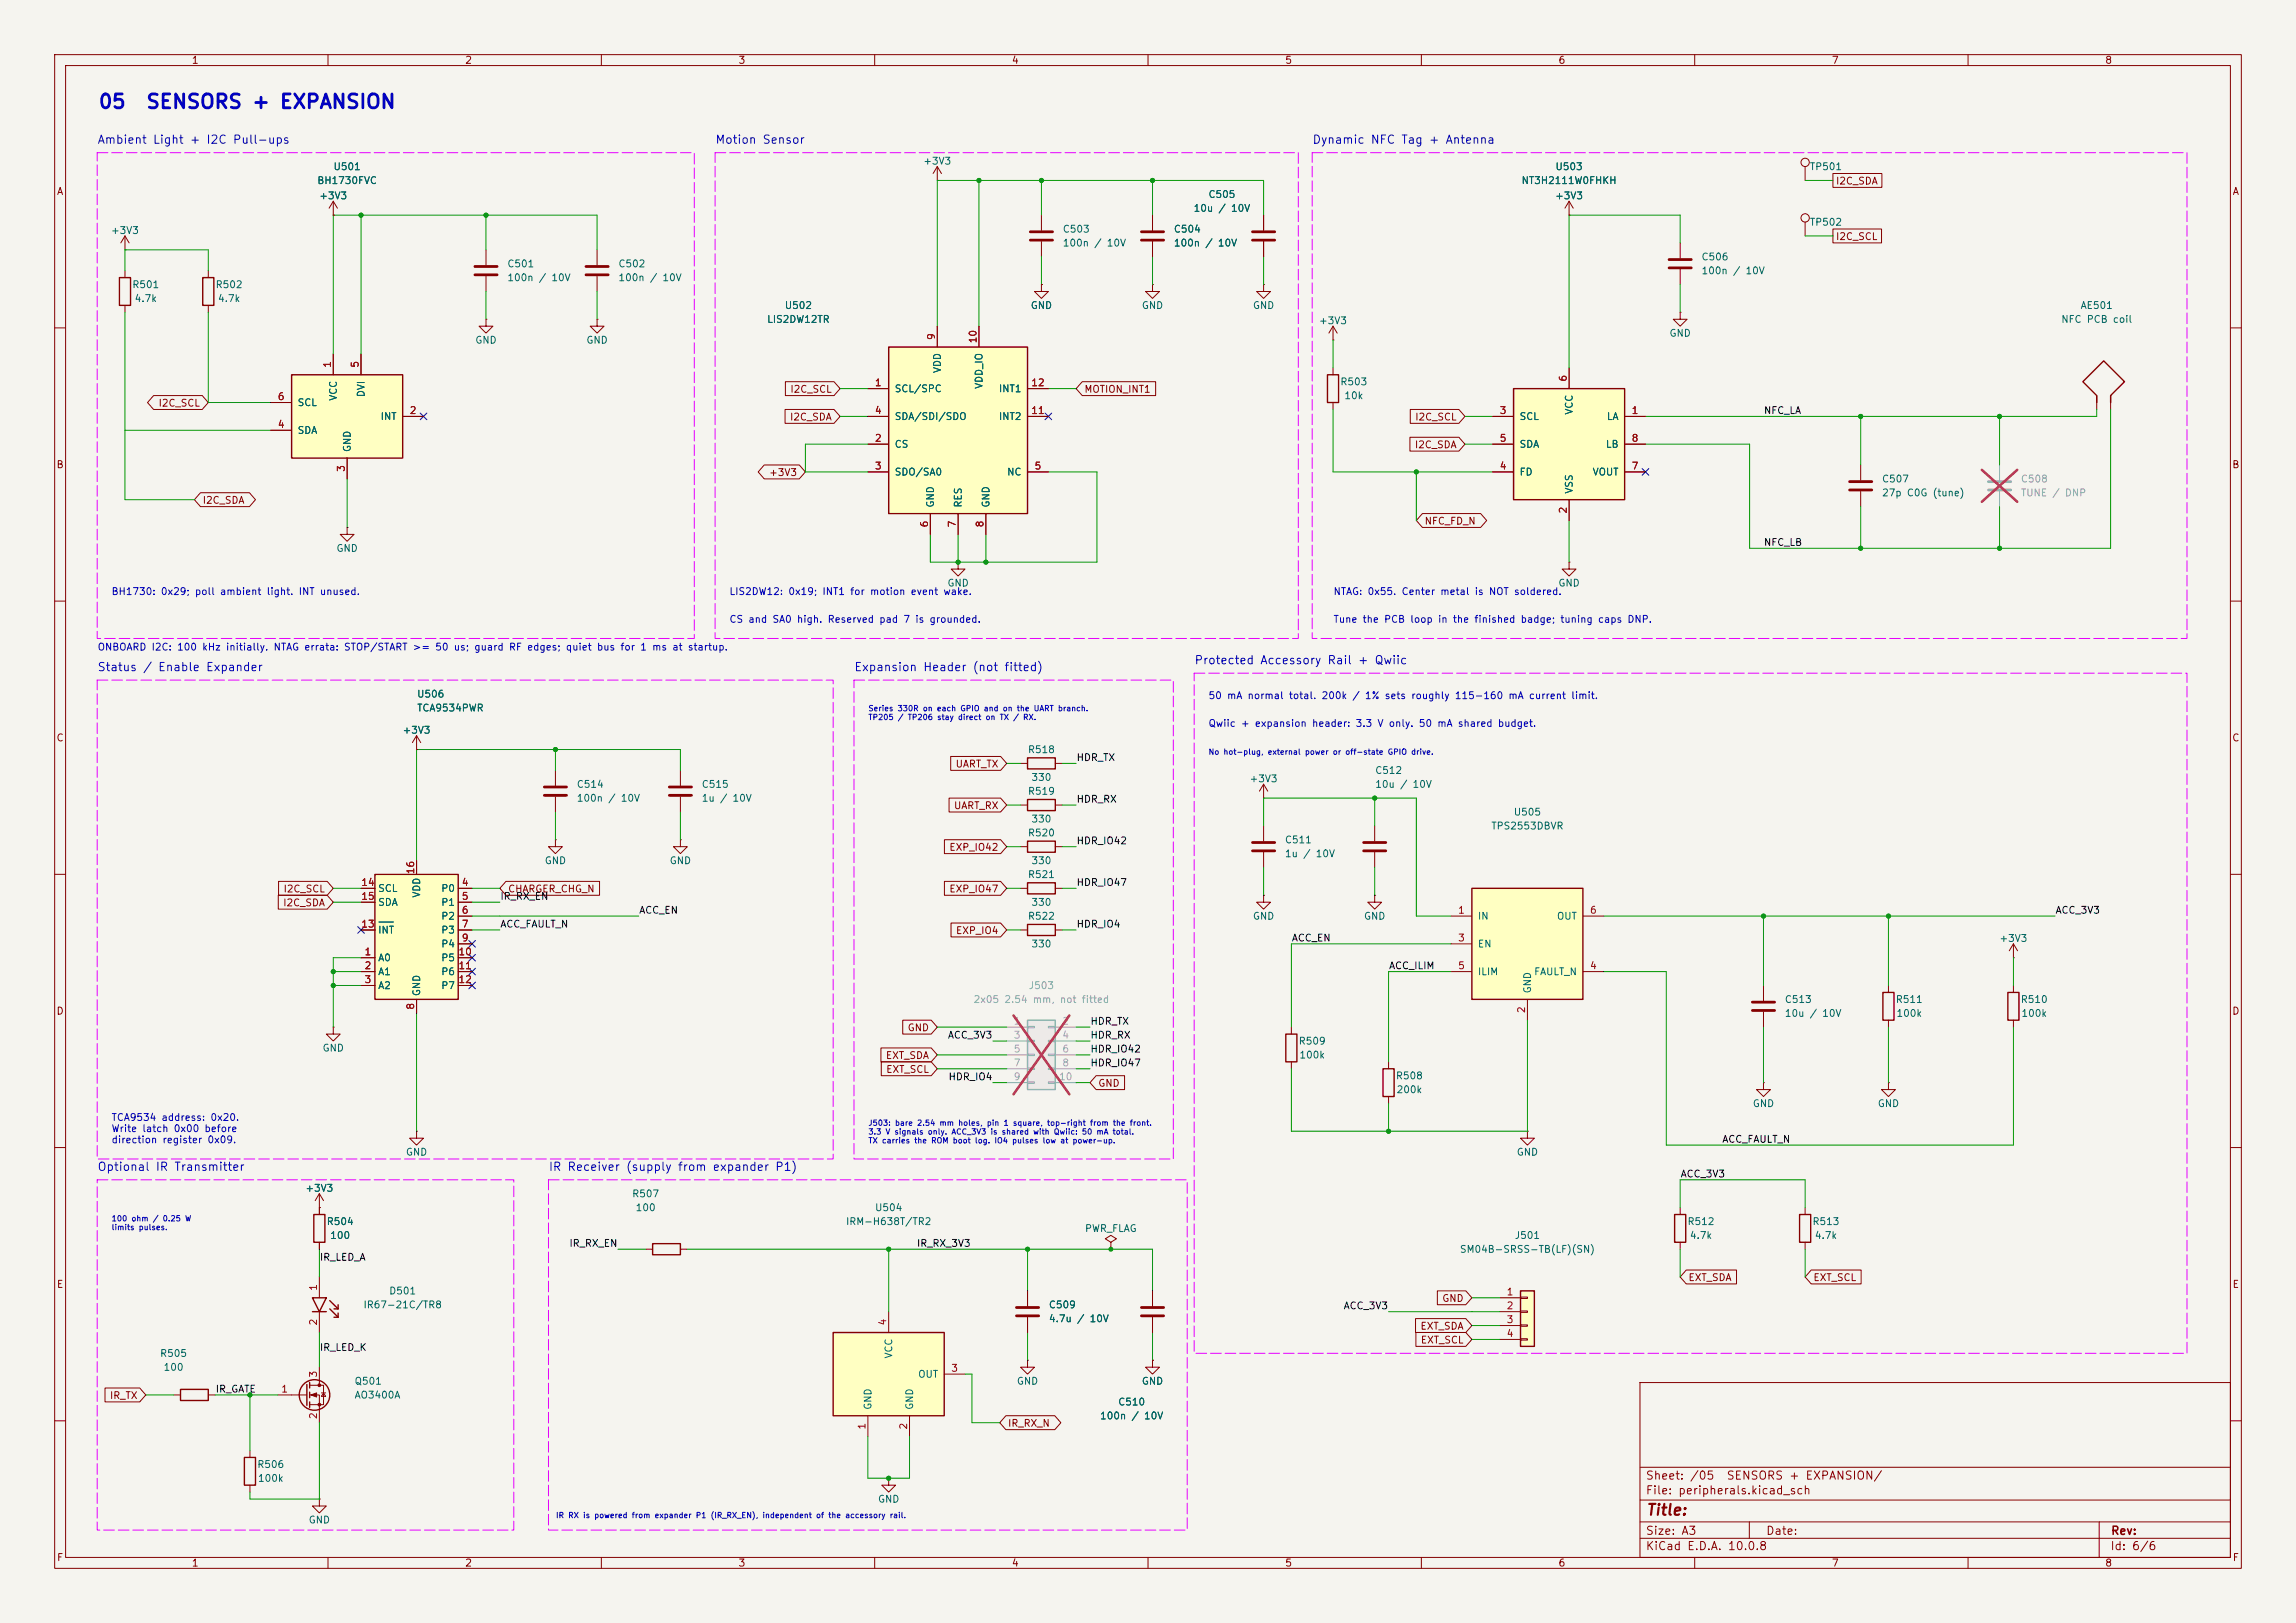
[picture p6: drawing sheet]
<svg xmlns="http://www.w3.org/2000/svg" width="420mm" height="297mm" viewBox="0 0 420 297" stroke-linecap="round" stroke-linejoin="round" font-family="sans-serif">
<defs><g id="words">
<g font-size="2.5" fill="#0000c2">
<text x="17.9" y="20.5">05</text>
<text x="26.6" y="20.5">SENSORS + EXPANSION</text>
</g>
<text font-size="2" fill="#840000" x="301" y="277.8">Title:</text>
<g font-size="1.5" fill="#0000c2">
<text x="17.7" y="26.7">Ambient Light + I2C Pull-ups</text>
<text x="130.8" y="26.7">Motion Sensor</text>
<text x="240" y="26.7">Dynamic NFC Tag + Antenna</text>
<text x="17.7" y="123.2">Status / Enable Expander</text>
<text x="156.2" y="123.2">Expansion Header (not fitted)</text>
<text x="218.4" y="121.9">Protected Accessory Rail + Qwiic</text>
<text x="17.7" y="214.6">Optional IR Transmitter</text>
<text x="100.3" y="214.6">IR Receiver (supply from expander P1)</text>
</g>
<g font-size="1.5" fill="#840000">
<text x="300.9" y="273.8">File: peripherals.kicad_sch</text>
<text x="300.9" y="271.1">Sheet: /05</text>
<text x="315.7" y="271.1">SENSORS + EXPANSION/</text>
<text x="300.9" y="281.2">Size: A3</text>
<text x="322.9" y="281.2">Date:</text>
<text x="386" y="281.2">Rev:</text>
<text x="300.9" y="284">KiCad E.D.A. 10.0.8</text>
<text x="385.9" y="284">Id: 6/6</text>
</g>
<g font-size="1.3" fill="#840000">
<text x="35" y="12">1</text>
<text x="85" y="12">2</text>
<text x="135" y="12">3</text>
<text x="185" y="12">4</text>
<text x="235" y="12">5</text>
<text x="285" y="12">6</text>
<text x="335" y="12">7</text>
<text x="385" y="12">8</text>
<text x="10.3" y="36">A</text>
<text x="335.7" y="34.1">I2C_SDA</text>
<text x="408.3" y="36">A</text>
<text x="335.7" y="44.2">I2C_SCL</text>
<text x="28.9" y="74.7">I2C_SCL</text>
<text x="144.4" y="77.3">I2C_SDA</text>
<text x="144.5" y="72.2">I2C_SCL</text>
<text x="198.3" y="72.2">MOTION_INT1</text>
<text x="258.8" y="77.3">I2C_SCL</text>
<text x="258.7" y="82.3">I2C_SDA</text>
<text x="10.2" y="86">B</text>
<text x="140.6" y="87.4">+3V3</text>
<text x="408.2" y="86">B</text>
<text x="37" y="92.5">I2C_SDA</text>
<text x="260.5" y="96.3">NFC_FD_N</text>
<text x="10.2" y="136">C</text>
<text x="408.2" y="136">C</text>
<text x="174.7" y="140.8">UART_TX</text>
<text x="174.4" y="148.4">UART_RX</text>
<text x="173.5" y="156">EXP_IO42</text>
<text x="51.7" y="166.2">I2C_SDA</text>
<text x="51.7" y="163.6">I2C_SCL</text>
<text x="92.8" y="163.6">CHARGER_CHG_N</text>
<text x="173.5" y="163.6">EXP_IO47</text>
<text x="174.8" y="171.2">EXP_IO4</text>
<text x="10.2" y="186">D</text>
<text x="408.2" y="186">D</text>
<text x="165.9" y="189">GND</text>
<text x="161.9" y="194.1">EXT_SDA</text>
<text x="162" y="196.6">EXT_SCL</text>
<text x="200.8" y="199.2">GND</text>
<text x="10.3" y="236">E</text>
<text x="263.7" y="238.5">GND</text>
<text x="308.7" y="234.7">EXT_SDA</text>
<text x="331.6" y="234.7">EXT_SCL</text>
<text x="408.3" y="236">E</text>
<text x="259.7" y="243.6">EXT_SDA</text>
<text x="259.8" y="246.2">EXT_SCL</text>
<text x="20" y="256.3">IR_TX</text>
<text x="184.3" y="261.4">IR_RX_N</text>
<text x="10.3" y="286">F</text>
<text x="35" y="287">1</text>
<text x="85" y="287">2</text>
<text x="135" y="287">3</text>
<text x="185" y="287">4</text>
<text x="235" y="287">5</text>
<text x="285" y="287">6</text>
<text x="335" y="287">7</text>
<text x="385" y="287">8</text>
<text x="408.3" y="286">F</text>
</g>
<g font-size="1.3" fill="#006464">
<text x="57.9" y="34">BH1730FVC</text>
<text x="60.9" y="31.4">U501</text>
<text x="168.8" y="30.4">+3V3</text>
<text x="278.2" y="34">NT3H2111W0FHKH</text>
<text x="284.4" y="31.4">U503</text>
<text x="330.9" y="31.4">TP501</text>
<text x="58.3" y="36.8">+3V3</text>
<text x="218.2" y="39.1">10u / 10V</text>
<text x="220.9" y="36.5">C505</text>
<text x="284.4" y="36.8">+3V3</text>
<text x="330.9" y="41.6">TP502</text>
<text x="20.2" y="43.1">+3V3</text>
<text x="194.3" y="42.9">C503</text>
<text x="194.3" y="45.4">100n / 10V</text>
<text x="214.6" y="42.9">C504</text>
<text x="214.6" y="45.4">100n / 10V</text>
<text x="311.1" y="48">C506</text>
<text x="24.1" y="53">R501</text>
<text x="39.3" y="53">R502</text>
<text x="92.7" y="49.2">C501</text>
<text x="92.7" y="51.8">100n / 10V</text>
<text x="113" y="49.2">C502</text>
<text x="113" y="51.8">100n / 10V</text>
<text x="311.1" y="50.5">100n / 10V</text>
<text x="24.5" y="55.6">4.7k</text>
<text x="39.8" y="55.6">4.7k</text>
<text x="140.2" y="59.4">LIS2DW12TR</text>
<text x="143.4" y="56.8">U502</text>
<text x="188.4" y="56.8">GND</text>
<text x="208.8" y="56.8">GND</text>
<text x="229.1" y="56.8">GND</text>
<text x="241.2" y="59.6">+3V3</text>
<text x="376.9" y="59.4">NFC PCB coil</text>
<text x="380.5" y="56.8">AE501</text>
<text x="86.8" y="63.2">GND</text>
<text x="107.2" y="63.2">GND</text>
<text x="305.3" y="61.9">GND</text>
<text x="172.4" y="68.4" transform="rotate(-90 172.4 68.4)">VDD</text>
<text x="180" y="71.3" transform="rotate(-90 180 71.3)">VDD_IO</text>
<text x="245.1" y="70.8">R503</text>
<text x="54.3" y="74.6">SCL</text>
<text x="61.9" y="73.5" transform="rotate(-90 61.9 73.5)">VCC</text>
<text x="67" y="72.8" transform="rotate(-90 67 72.8)">DVI</text>
<text x="69.5" y="77.2">INT</text>
<text x="163.5" y="72.1">SCL/SPC</text>
<text x="163.5" y="77.2">SDA/SDI/SDO</text>
<text x="182.6" y="77.2">INT2</text>
<text x="182.6" y="72.1">INT1</text>
<text x="245.8" y="73.4">10k</text>
<text x="277.8" y="77.2">SCL</text>
<text x="288" y="76" transform="rotate(-90 288 76)">VCC</text>
<text x="293.8" y="77.2">LA</text>
<text x="54.3" y="79.7">SDA</text>
<text x="64.5" y="82.8" transform="rotate(-90 64.5 82.8)">GND</text>
<text x="163.5" y="82.2">CS</text>
<text x="277.8" y="82.2">SDA</text>
<text x="293.6" y="82.2">LB</text>
<text x="163.5" y="87.3">SDO/SA0</text>
<text x="184.1" y="87.3">NC</text>
<text x="277.8" y="87.3">FD</text>
<text x="291.2" y="87.3">VOUT</text>
<text x="344.2" y="88.6">C507</text>
<text x="171.1" y="93" transform="rotate(-90 171.1 93)">GND</text>
<text x="176.2" y="93" transform="rotate(-90 176.2 93)">RES</text>
<text x="181.3" y="93" transform="rotate(-90 181.3 93)">GND</text>
<text x="288" y="90.5" transform="rotate(-90 288 90.5)">VSS</text>
<text x="344.2" y="91.1">27p C0G (tune)</text>
<text x="61.4" y="101.3">GND</text>
<text x="173.2" y="107.6">GND</text>
<text x="285" y="107.6">GND</text>
<text x="76.2" y="128">U506</text>
<text x="76.2" y="130.5">TCA9534PWR</text>
<text x="73.5" y="134.6">+3V3</text>
<text x="187.9" y="138.1">R518</text>
<text x="188.6" y="143.2">330</text>
<text x="228.5" y="143.5">+3V3</text>
<text x="251.4" y="141.9">C512</text>
<text x="105.4" y="144.5">C514</text>
<text x="105.4" y="147">100n / 10V</text>
<text x="128.3" y="144.5">C515</text>
<text x="128.3" y="147">1u / 10V</text>
<text x="187.9" y="145.7">R519</text>
<text x="251.4" y="144.5">10u / 10V</text>
<text x="276.8" y="149.6">U505</text>
<text x="187.9" y="153.4">R520</text>
<text x="188.6" y="150.8">330</text>
<text x="234.9" y="154.6">C511</text>
<text x="272.7" y="152.1">TPS2553DBVR</text>
<text x="99.5" y="158.4">GND</text>
<text x="122.4" y="158.4">GND</text>
<text x="187.9" y="161">R521</text>
<text x="188.6" y="158.4">330</text>
<text x="234.9" y="157.2">1u / 10V</text>
<text x="69.1" y="163.5">SCL</text>
<text x="69.1" y="166.1">SDA</text>
<text x="77.2" y="164.4" transform="rotate(-90 77.2 164.4)">VDD</text>
<text x="80.6" y="163.5">P0</text>
<text x="80.6" y="166.1">P1</text>
<text x="188.6" y="166.1">330</text>
<text x="69.1" y="171.1">INT</text>
<text x="80.6" y="168.6">P2</text>
<text x="80.6" y="171.1">P3</text>
<text x="80.6" y="173.7">P4</text>
<text x="187.9" y="168.6">R522</text>
<text x="188.6" y="173.7">330</text>
<text x="229.1" y="168.6">GND</text>
<text x="249.4" y="168.6">GND</text>
<text x="270.2" y="168.6">IN</text>
<text x="270.2" y="173.7">EN</text>
<text x="284.7" y="168.6">OUT</text>
<text x="365.6" y="172.7">+3V3</text>
<text x="69.1" y="176.2">A0</text>
<text x="69.1" y="178.8">A1</text>
<text x="80.6" y="176.2">P5</text>
<text x="80.6" y="178.8">P6</text>
<text x="270.2" y="178.8">ILIM</text>
<text x="280.5" y="178.8">FAULT_N</text>
<text x="69.1" y="181.3">A2</text>
<text x="77.2" y="182.4" transform="rotate(-90 77.2 182.4)">GND</text>
<text x="80.6" y="181.3">P7</text>
<text x="280.4" y="181.9" transform="rotate(-90 280.4 181.9)">GND</text>
<text x="326.4" y="183.8">C513</text>
<text x="346.7" y="183.8">R511</text>
<text x="369.5" y="183.8">R510</text>
<text x="237.5" y="191.5">R509</text>
<text x="326.4" y="186.4">10u / 10V</text>
<text x="346.8" y="186.4">100k</text>
<text x="369.7" y="186.4">100k</text>
<text x="58.9" y="192.7">GND</text>
<text x="237.6" y="194">100k</text>
<text x="255.2" y="197.8">R508</text>
<text x="255.4" y="200.4">200k</text>
<text x="320.5" y="202.9">GND</text>
<text x="343.4" y="202.9">GND</text>
<text x="74.1" y="211.8">GND</text>
<text x="277.3" y="211.8">GND</text>
<text x="55.8" y="218.4">+3V3</text>
<text x="115.5" y="219.4">R507</text>
<text x="116.2" y="221.9">100</text>
<text x="160" y="221.9">U504</text>
<text x="59.7" y="224.5">R504</text>
<text x="60.3" y="227">100</text>
<text x="154.6" y="224.5">IRM-H638T/TR2</text>
<text x="198.4" y="225.8">PWR_FLAG</text>
<text x="277" y="227">J501</text>
<text x="308.6" y="224.5">R512</text>
<text x="309" y="227">4.7k</text>
<text x="331.4" y="224.5">R513</text>
<text x="331.9" y="227">4.7k</text>
<text x="266.9" y="229.6">SM04B-SRSS-TB(LF)(SN)</text>
<text x="66.4" y="239.7">IR67-21C/TR8</text>
<text x="71.1" y="237.2">D501</text>
<text x="191.8" y="239.7">C509</text>
<text x="191.8" y="242.3">4.7u / 10V</text>
<text x="29.2" y="248.6">R505</text>
<text x="29.8" y="251.2">100</text>
<text x="163.5" y="248.7" transform="rotate(-90 163.5 248.7)">VCC</text>
<text x="64.8" y="253.7">Q501</text>
<text x="64.8" y="256.2">AO3400A</text>
<text x="167.8" y="252.4">OUT</text>
<text x="185.9" y="253.7">GND</text>
<text x="204.4" y="257.5">C510</text>
<text x="208.8" y="253.7">GND</text>
<text x="159.7" y="258.1" transform="rotate(-90 159.7 258.1)">GND</text>
<text x="167.3" y="258.1" transform="rotate(-90 167.3 258.1)">GND</text>
<text x="201.1" y="260">100n / 10V</text>
<text x="47" y="268.9">R506</text>
<text x="47.1" y="271.5">100k</text>
<text x="160.5" y="275.3">GND</text>
<text x="56.4" y="279.1">GND</text>
</g>
<g font-size="1.3" fill="#a90000">
<text x="171.3" y="62.3" transform="rotate(-90 171.3 62.3)">9</text>
<text x="178.9" y="62.9" transform="rotate(-90 178.9 62.9)">10</text>
<text x="60.8" y="67.4" transform="rotate(-90 60.8 67.4)">1</text>
<text x="65.9" y="67.4" transform="rotate(-90 65.9 67.4)">5</text>
<text x="159.9" y="71">1</text>
<text x="188.5" y="71">12</text>
<text x="286.9" y="69.9" transform="rotate(-90 286.9 69.9)">6</text>
<text x="50.7" y="73.5">6</text>
<text x="74.8" y="76.1">2</text>
<text x="159.9" y="76.1">4</text>
<text x="188.5" y="76.1">11</text>
<text x="274.2" y="76.1">3</text>
<text x="298.4" y="76.1">1</text>
<text x="50.7" y="78.6">4</text>
<text x="159.9" y="81.1">2</text>
<text x="274.2" y="81.1">5</text>
<text x="298.4" y="81.1">8</text>
<text x="63.4" y="86.5" transform="rotate(-90 63.4 86.5)">3</text>
<text x="159.9" y="86.2">3</text>
<text x="189.1" y="86.2">5</text>
<text x="274.2" y="86.2">4</text>
<text x="298.4" y="86.2">7</text>
<text x="286.9" y="94.1" transform="rotate(-90 286.9 94.1)">2</text>
<text x="170" y="96.6" transform="rotate(-90 170 96.6)">6</text>
<text x="175.1" y="96.6" transform="rotate(-90 175.1 96.6)">7</text>
<text x="180.2" y="96.6" transform="rotate(-90 180.2 96.6)">8</text>
<text x="76.1" y="160.1" transform="rotate(-90 76.1 160.1)">16</text>
<text x="66" y="162.4">14</text>
<text x="66" y="165">15</text>
<text x="84.4" y="162.4">4</text>
<text x="84.4" y="165">5</text>
<text x="84.4" y="167.5">6</text>
<text x="266.6" y="167.5">1</text>
<text x="290.7" y="167.5">6</text>
<text x="66" y="170">13</text>
<text x="84.4" y="170">7</text>
<text x="84.4" y="172.6">9</text>
<text x="266.6" y="172.6">3</text>
<text x="66.6" y="175.1">1</text>
<text x="66.6" y="177.7">2</text>
<text x="83.8" y="175.1">10</text>
<text x="83.8" y="177.7">11</text>
<text x="266.6" y="177.7">5</text>
<text x="290.7" y="177.7">4</text>
<text x="66.6" y="180.2">3</text>
<text x="76.1" y="184.9" transform="rotate(-90 76.1 184.9)">8</text>
<text x="83.8" y="180.2">12</text>
<text x="279.3" y="185.5" transform="rotate(-90 279.3 185.5)">2</text>
<text x="58.3" y="236.3" transform="rotate(-90 58.3 236.3)">1</text>
<text x="275.5" y="237.4">1</text>
<text x="275.5" y="239.9">2</text>
<text x="58.3" y="242.7" transform="rotate(-90 58.3 242.7)">2</text>
<text x="162.4" y="242.7" transform="rotate(-90 162.4 242.7)">4</text>
<text x="275.5" y="242.4">3</text>
<text x="275.5" y="245">4</text>
<text x="173.9" y="251.3">3</text>
<text x="51.3" y="255.1">1</text>
<text x="58.3" y="252.2" transform="rotate(-90 58.3 252.2)">3</text>
<text x="58.3" y="259.8" transform="rotate(-90 58.3 259.8)">2</text>
<text x="158.6" y="261.7" transform="rotate(-90 158.6 261.7)">1</text>
<text x="166.2" y="261.7" transform="rotate(-90 166.2 261.7)">2</text>
</g>
<g font-size="1.3" fill="#0f0f0f">
<text x="322.6" y="76.1">NFC_LA</text>
<text x="322.6" y="100.2">NFC_LB</text>
<text x="196.8" y="139.6">HDR_TX</text>
<text x="196.8" y="147.2">HDR_RX</text>
<text x="196.8" y="154.8">HDR_IO42</text>
<text x="91.4" y="165">IR_RX_EN</text>
<text x="116.8" y="167.5">ACC_EN</text>
<text x="196.8" y="162.4">HDR_IO47</text>
<text x="375.9" y="167.5">ACC_3V3</text>
<text x="91.4" y="170.1">ACC_FAULT_N</text>
<text x="196.8" y="170.1">HDR_IO4</text>
<text x="236.2" y="172.6">ACC_EN</text>
<text x="254" y="177.7">ACC_ILIM</text>
<text x="173.3" y="190.4">ACC_3V3</text>
<text x="199.4" y="190.4">HDR_RX</text>
<text x="199.4" y="187.8">HDR_TX</text>
<text x="173.4" y="198">HDR_IO4</text>
<text x="199.4" y="195.5">HDR_IO47</text>
<text x="199.4" y="192.9">HDR_IO42</text>
<text x="314.9" y="209.4">ACC_FAULT_N</text>
<text x="307.3" y="215.8">ACC_3V3</text>
<text x="58.4" y="231">IR_LED_A</text>
<text x="104" y="228.5">IR_RX_EN</text>
<text x="167.6" y="228.5">IR_RX_3V3</text>
<text x="245.7" y="239.9">ACC_3V3</text>
<text x="58.4" y="247.5">IR_LED_K</text>
<text x="39.3" y="255.1">IR_GATE</text>
</g>
<g font-size="1.3" fill="#939391">
<text x="369.6" y="88.6">C508</text>
<text x="369.6" y="91.1">TUNE / DNP</text>
<text x="178" y="183.8">2x05 2.54 mm, not fitted</text>
<text x="188.1" y="181.3">J503</text>
</g>
<g font-size="1.3" fill="#0000c2">
<text x="20.3" y="109.2">BH1730: 0x29; poll ambient light. INT unused.</text>
<text x="133.3" y="109.2">LIS2DW12: 0x19; INT1 for motion event wake.</text>
<text x="243.8" y="109.2">NTAG: 0x55. Center metal is NOT soldered.</text>
<text x="17.8" y="119.4">ONBOARD I2C: 100 kHz initially. NTAG errata: STOP/START &gt;= 50 us; guard RF edges; quiet bus for 1 ms at startup.</text>
<text x="133.3" y="114.3">CS and SA0 high. Reserved pad 7 is grounded.</text>
<text x="243.8" y="114.3">Tune the PCB loop in the finished badge; tuning caps DNP.</text>
<text x="221" y="128.2">50 mA normal total. 200k / 1% sets roughly 115-160 mA current limit.</text>
<text x="221" y="133.3">Qwiic + expansion header: 3.3 V only. 50 mA shared budget.</text>
<text x="20.3" y="205.4">TCA9534 address: 0x20.</text>
<text x="20.3" y="207.5">Write latch 0x00 before</text>
<text x="20.3" y="209.5">direction register 0x09.</text>
</g>
<g font-size="1.3" fill="#a5a4a2">
<text x="185.3" y="187.8">1</text>
<text x="185.3" y="190.4">3</text>
<text x="194.2" y="187.8">2</text>
<text x="194.2" y="190.4">4</text>
<text x="185.3" y="192.9">5</text>
<text x="185.3" y="195.4">7</text>
<text x="185.3" y="198">9</text>
<text x="193.6" y="198">10</text>
<text x="194.2" y="192.9">6</text>
<text x="194.2" y="195.4">8</text>
</g>
<g font-size="1" fill="#0000c2">
<text x="158.8" y="130.4">Series 330R on each GPIO and on the UART branch.</text>
<text x="158.8" y="132">TP205 / TP206 stay direct on TX / RX.</text>
<text x="221" y="138.4">No hot-plug, external power or off-state GPIO drive.</text>
<text x="158.8" y="206.3">J503: bare 2.54 mm holes, pin 1 square, top-right from the front.</text>
<text x="158.8" y="207.9">3.3 V signals only. ACC_3V3 is shared with Qwiic: 50 mA total.</text>
<text x="158.8" y="209.5">TX carries the ROM boot log. IO4 pulses low at power-up.</text>
<text x="20.3" y="223.7">100 ohm / 0.25 W</text>
<text x="20.3" y="225.4">limits pulses.</text>
<text x="101.6" y="278.1">IR RX is powered from expander P1 (IR_RX_EN), independent of the accessory rail.</text>
</g>
</g></defs>
<path d="M0 0h420v297h-420z" fill="#f5f4ef" stroke="#f5f4ef" stroke-width=".18"/>
<g fill="none" stroke="#840000" stroke-width=".18">
<path d="M10 10h400v277h-400zM12 12h396v273h-396zM60 10v2M110 10v2M160 10v2M210 10v2M260 10v2M310 10v2M360 10v2M10 60h2M408 60h2M340.4 85.1v2.8"/>
<path d="M340.4 89.9v2.8M10 110h2M408 110h2M10 160h2M186.7 147.3h1.3M193 147.3h1.3M408 160h2M61 188v1.2h1.2l-1.2 1.3-1.3-1.3h1.3M61 188h.1M10 210h2M408 210h2M300 253h108v32h-108z"/>
<path d="M10 260h2M300 278.5h108M300 274.5h108M300 268.5h108M320 278.5v3M384 278.5v6.5M408 260h2M60 285v2M110 285v2M160 285v2M210 285v2M260 285v2"/>
<path d="M300 281.5h108M310 285v2M360 285v2"/>
</g>
<path d="M188 146.3h5v2h-5z" fill="none" stroke="#840000" stroke-width=".25"/>
<path d="M338.3 88.1h4.1M338.3 89.7h4.1" fill="none" stroke="#840000" stroke-width=".51"/>
<path d="M188 186.7h5v12.7h-5z" fill="#ebeae8"/>
<path d="M188 186.7h5v12.7h-5z" fill="none" stroke="#9c9b98" stroke-width=".25"/>
<g fill="none" stroke="#9c9b98" stroke-width=".18">
<path d="M184.1 188h3.9M184.1 190.5h3.9M184.1 193h3.9M184.1 195.6h3.9M184.1 198.1h3.9M188 187.8h1.2v.3h-1.2zM188 190.4h1.2v.2h-1.2zM188 192.9h1.2v.3h-1.2zM188 195.5h1.2v.2h-1.2zM188 198h1.2v.2h-1.2zM191.8 187.8h1.2v.3h-1.2zM191.8 190.4h1.2v.2h-1.2z"/>
<path d="M191.8 192.9h1.2v.3h-1.2zM191.8 195.5h1.2v.2h-1.2zM191.8 198h1.2v.2h-1.2zM193 188h3.8M193 190.5h3.8M193 193h3.8M193 195.6h3.8M193 198.1h3.8"/>
</g>
<path d="M185.4 185.8l10.2 14.4M195.6 185.8l-10.2 14.4" fill="none" stroke="#e12e31" stroke-width=".46"/>
<path d="M305.3 47.5h4.1M305.3 49h4.1" fill="none" stroke="#840000" stroke-width=".51"/>
<path d="M307.3 44.5v2.7M307.3 49.3v2.8M186.7 170.2h1.3M186.7 162.6h1.3M193 170.2h1.3M193 162.6h1.3" fill="none" stroke="#840000" stroke-width=".18"/>
<path d="M188 169.2h5v2h-5zM188 161.5h5v2.1h-5z" fill="none" stroke="#840000" stroke-width=".25"/>
<path d="M278.1 236.2h2.6v10.2h-2.6z" fill="#ffffc2"/>
<path d="M188 153.9h5v2.1h-5zM344.4 181.6h2.1v5.1h-2.1zM367.3 181.6h2v5.1h-2zM278.1 236.2h2.6v10.2h-2.6z" fill="none" stroke="#840000" stroke-width=".25"/>
<g fill="none" stroke="#840000" stroke-width=".18">
<path d="M186.7 154.9h1.3M193 154.9h1.3M322.6 180.3v2.8M322.6 185.2v2.8M345.4 180.3v1.3M345.4 186.7v1.3M368.3 180.3v1.3M368.3 186.7v1.3M279.4 207v1.3h1.3l-1.3 1.3-1.3-1.3h1.3M279.4 207h.1M274.3 237.5h3.8M278.1 237.4h1.3v.2h-1.3z"/>
<path d="M278.1 239.9h1.3v.3h-1.3zM274.3 240h3.8M274.3 242.6h3.8M274.3 245.1h3.8M278.1 242.4h1.3v.3h-1.3zM278.1 245h1.3v.2h-1.3z"/>
</g>
<path d="M320.5 183.4h4.1M320.5 184.9h4.1" fill="none" stroke="#840000" stroke-width=".51"/>
<path d="M276.9 71.1h20.3v20.3h-20.3z" fill="#ffffc2"/>
<path d="M242.8 68.6h2.1v5.1h-2.1zM276.9 71.1h20.3v20.3h-20.3zM188 138.7h5v2h-5zM306.3 222.2h2.1v5.1h-2.1zM329.2 222.2h2v5.1h-2z" fill="none" stroke="#840000" stroke-width=".25"/>
<g fill="none" stroke="#840000" stroke-width=".18">
<path d="M231.1 39.4v2.8M287 39.4h.1M287 36.8v2.6M287 36.8l-.7 1.3M287 36.8l.8 1.3M231.1 52.1v1.2h1.3l-1.3 1.3-1.2-1.3h1.2M231.1 52.1h.1M231.1 44.2v2.8M243.8 59.7v2.5M243.8 59.7l-.7 1.3M243.8 59.7l.8 1.3M307.3 57.2v1.2h1.3l-1.3 1.3-1.2-1.3h1.2"/>
<path d="M307.3 57.2h.1M243.8 62.2h.1M243.8 67.3v1.3M243.8 73.7v1.2M273 76.2h3.9M287 67.3v3.8M297.2 76.2h3.8M273 86.4h3.9M273 81.3h3.9M287 91.4v3.9M297.2 86.4h3.8M297.2 81.3h3.8"/>
<path d="M175.3 102.9v1.2h1.2l-1.2 1.3-1.3-1.3h1.3M175.3 102.9h.1M186.7 139.7h1.3M193 139.7h1.3M368.3 175.3h.1M368.3 172.7l-.8 1.3M368.3 172.7l.8 1.3M368.3 172.7v2.6M203.2 227.3l1-.6-1-.6-1 .6 1 .6v1.3M203.2 228.6h.1M307.3 221v1.2M307.3 227.3v1.3"/>
<path d="M330.2 221v1.2M330.2 227.3v1.3M162.6 270.5v1.3h1.2l-1.2 1.2-1.3-1.2h1.3M162.6 270.5h.1"/>
</g>
<path d="M229.1 42.4h4.1M229.1 43.9h4.1" fill="none" stroke="#840000" stroke-width=".51"/>
<path d="M152.4 243.8h20.3v15.3h-20.3z" fill="#ffffc2"/>
<path d="M57.1 237.5h2.6l-1.3 2.5zM60.3 238l1.6 1.5M60.3 239.5l1.6 1.5M61.1 239.5h.8M61.9 238.8v.7M119.4 227.6h5.1v2h-5.1zM57.1 240h2.6M61.1 241h.8M61.9 240.3v.7M152.4 243.8h20.3v15.3h-20.3z" fill="none" stroke="#840000" stroke-width=".25"/>
<g fill="none" stroke="#840000" stroke-width=".18">
<path d="M231.1 146.1h.1M231.1 143.5v2.6M231.1 151.1v2.8M231.1 156v2.8M231.1 143.5l-.7 1.3M231.1 143.5l.8 1.3M251.5 151.1v2.8M251.5 156v2.8M322.6 198.1v1.3h1.2l-1.2 1.3-1.3-1.3h1.3M322.6 198.1h.1M58.4 233.7v3.8M118.1 228.6h1.3"/>
<path d="M124.5 228.6h1.2M188 236.2v2.8M210.8 236.2v2.8M58.4 240v3.8M158.7 259.1v3.8M162.6 240v3.8M166.4 259.1v3.8M172.7 251.5h3.8M188 248.9v1.3h1.2l-1.2 1.3-1.3-1.3h1.3M188 248.9h.1M188 241v2.8M210.8 248.9v1.3h1.3l-1.3 1.3-1.3-1.3h1.3"/>
<path d="M210.8 248.9h.1M210.8 241v2.8"/>
</g>
<path d="M229.1 154.2h4.1M229.1 155.7h4.1M249.4 154.2h4.1M249.4 155.7h4.1M185.9 239.3h4.1M208.8 239.3h4.1M185.9 240.8h4.1M208.8 240.8h4.1" fill="none" stroke="#840000" stroke-width=".51"/>
<path d="M269.2 162.6h20.4v20.3h-20.4z" fill="#ffffc2"/>
<g fill="none" stroke="#840000" stroke-width=".25">
<path d="M269.2 162.6h20.4v20.3h-20.4zM57.4 222.2h2v5.1h-2zM56.1 253.4v3.8M56.6 253v1M56.6 254.8v1M56.6 256.5v1.1"/>
<circle cx="57.5" cy="255.3" r="2.79"/>
</g>
<g fill="none" stroke="#840000" stroke-width=".18">
<path d="M265.4 167.6h3.8M265.4 172.7h3.8M265.4 177.8h3.8M289.6 167.6h3.8M289.6 177.8h3.8M279.4 182.9v3.8M345.4 198.1v1.3h1.3l-1.3 1.3-1.2-1.3h1.2M345.4 198.1h.1M58.4 218.4v3.8M58.4 218.4l-.7 1.3M58.4 218.4l.8 1.3M58.4 221h.1"/>
<path d="M58.4 227.3v1.3M50.8 255.3h5.3M56.6 253.5h2.6v3.5h-2.6M56.6 255.3h1.8v5M58.4 250.2v3.3M58.8 254.9h.8M59.2 254.9l.4 .6h-.8z"/>
</g>
<g fill="#840000" stroke="#840000" stroke-width=".18">
<path d="M56.9 255.3l1-.4v.8z"/>
<circle cx="58.4" cy="253.5" r=".25"/>
<circle cx="58.4" cy="257" r=".25"/>
</g>
<path d="M162.6 63.5h25.4v30.5h-25.4z" fill="#ffffc2"/>
<path d="M162.6 63.5h25.4v30.5h-25.4zM235.2 189.2h2v5.1h-2zM253 195.6h2v5.1h-2zM33 254.3h5.1v2h-5.1zM44.7 266.7h2v5.1h-2z" fill="none" stroke="#840000" stroke-width=".25"/>
<g fill="none" stroke="#840000" stroke-width=".18">
<path d="M61 39.4h.1M61 36.8l-.8 1.3M61 36.8l.7 1.3M61 36.8v2.6M171.4 33h.1M171.4 30.5v2.5M171.4 30.5l-.7 1.3M171.4 30.5l.8 1.3M210.8 39.4v2.8M171.4 59.7v3.8M179.1 59.7v3.8M210.8 44.2v2.8"/>
<path d="M158.7 71.1h3.9M158.7 76.2h3.9M188 71.1h3.8M188 76.2h3.8M158.7 81.3h3.9M158.7 86.4h3.9M170.2 94v3.8M175.3 94v3.8M180.3 94v3.8M188 86.4h3.8M236.2 188v1.2M236.2 194.3v1.3"/>
<path d="M254 194.3v1.3M76.2 207v1.3h1.3l-1.3 1.3-1.3-1.3h1.3M76.2 207h.1M254 200.7v1.2M31.7 255.3h1.3M38.1 255.3h1.3M45.7 265.4v1.3M45.7 271.8v1.2M58.4 274.3v1.3h1.3l-1.3 1.3-1.3-1.3h1.3M58.4 274.3h.1"/>
</g>
<path d="M208.8 42.4h4.1M208.8 43.9h4.1" fill="none" stroke="#840000" stroke-width=".51"/>
<path d="M53.3 68.6h20.4v15.2h-20.4z" fill="#ffffc2"/>
<path d="M21.8 50.8h2.1v5.1h-2.1zM37.1 50.8h2v5.1h-2zM53.3 68.6h20.4v15.2h-20.4z" fill="none" stroke="#840000" stroke-width=".25"/>
<g fill="none" stroke="#840000" stroke-width=".18">
<path d="M190.5 39.4v2.8M22.9 45.7h.1M22.9 43.2v2.5M22.9 49.5v1.3M22.9 55.9v1.3M22.9 43.2l-.8 1.3M22.9 43.2l.7 1.3M38.1 49.5v1.3M38.1 55.9v1.3M88.9 58.4v1.3h1.3l-1.3 1.3-1.3-1.3h1.3M88.9 58.4h.1M88.9 45.7v2.8"/>
<path d="M88.9 50.5v2.8M109.2 58.4v1.3h1.3l-1.3 1.3-1.3-1.3h1.3M109.2 58.4h.1M109.2 45.7v2.8M109.2 50.5v2.8M190.5 52.1v1.2h1.3l-1.3 1.3-1.3-1.3h1.3M190.5 52.1h.1M190.5 44.2v2.8M210.8 52.1v1.2h1.3l-1.3 1.3-1.3-1.3h1.3M210.8 52.1h.1M49.5 78.7h3.8M49.5 73.7h3.8"/>
<path d="M61 64.8v3.8M66 64.8v3.8M73.7 76.2h3.8M63.5 96.5v1.3h1.3l-1.3 1.3-1.3-1.3h1.3M63.5 96.5h.1M63.5 83.8v3.8M287 102.9v1.2h1.3l-1.3 1.3-1.3-1.3h1.3M287 102.9h.1M76.2 137.2h.1M76.2 134.6l-.8 1.3M76.2 134.6l.8 1.3M76.2 134.6v2.6"/>
<path d="M124.5 141v2.8M124.5 145.8v2.8M231.1 163.8v1.3h1.3l-1.3 1.3-1.2-1.3h1.2M231.1 163.8h.1M251.5 163.8v1.3h1.2l-1.2 1.3-1.3-1.3h1.3M251.5 163.8h.1"/>
</g>
<path d="M86.9 48.8h4M86.9 50.3h4M107.2 48.8h4.1M107.2 50.3h4.1M188.5 42.4h4M188.5 43.9h4M122.4 144h4.1M122.4 145.5h4.1" fill="none" stroke="#840000" stroke-width=".51"/>
<path d="M363.7 88.1h4.1M363.7 89.7h4.1" fill="none" stroke="#9c9b98" stroke-width=".51"/>
<path d="M365.8 85.1v2.8M365.8 89.9v2.8" fill="none" stroke="#9c9b98" stroke-width=".18"/>
<path d="M362.5 86l6.5 5.8M369 86l-6.5 5.8" fill="none" stroke="#e12e31" stroke-width=".46"/>
<path d="M68.6 160h15.2v22.9h-15.2z" fill="#ffffc2"/>
<path d="M383.5 73.7v-1.3l-2.5-2.5 3.8-3.9 3.8 3.9-2.5 2.5v1.3M68.6 160h15.2v22.9h-15.2z" fill="none" stroke="#840000" stroke-width=".25"/>
<g fill="none" stroke="#840000" stroke-width=".18">
<path d="M61 39.4h.1M210.8 39.4v2.8M231.1 39.4v2.8M287 39.4h.1M330.2 30.5v2.5M335.3 31.7h8.9v2.6h-8.9zM171.4 59.7v3.8M179.1 59.7v3.8M190.5 52.1h.1M210.8 44.2v2.8M231.1 44.2v2.8M330.2 40.6v2.6"/>
<path d="M335.3 41.9h8.9v2.6h-8.9zM28.1 72.4h8.9l1.1 1.3-1.1 1.2h-8.9l-1.1-1.2zM49.5 78.7h3.8M49.5 73.7h3.8M61 64.8v3.8M66 64.8v3.8M73.7 76.2h3.8M143.6 74.9h9l1.1 1.3-1.1 1.3h-9zM143.7 69.8h8.9l1.1 1.3-1.1 1.3h-8.9zM158.7 76.2h3.9M158.7 71.1h3.9M188 76.2h3.8"/>
<path d="M188 71.1h3.8M198 69.8h13.4v2.6h-13.4l-1.2-1.3zM258 74.9h8.9l1.1 1.3-1.1 1.3h-8.9zM273 76.2h3.9M287 67.3v3.8M297.2 76.2h3.8M383.5 72.4v2.5M386.1 72.4v2.5M36.7 90.2h8.9l1.1 1.2-1.1 1.3h-8.9l-1.1-1.3zM63.5 83.8v3.8M139.8 85.1h6.4l1.1 1.3-1.1 1.2h-6.4l-1.1-1.2zM158.7 86.4h3.9"/>
<path d="M158.7 81.3h3.9M170.2 94v3.8M175.3 94v3.8M180.3 94v3.8M188 86.4h3.8M257.9 80h9l1.1 1.3-1.1 1.3h-9zM260.2 94h10.6l1.2 1.3-1.2 1.2h-10.6l-1.1-1.2zM273 86.4h3.9M273 81.3h3.9M287 91.4v3.9M297.2 86.4h3.8M297.2 81.3h3.8"/>
<path d="M76.2 137.2h.1M173.9 138.4h9.1l1.1 1.3-1.1 1.3h-9.1zM76.2 157.5v2.5M101.6 153.7v1.2h1.3l-1.3 1.3-1.3-1.3h1.3M101.6 153.7h.1M101.6 141v2.8M101.6 145.8v2.8M124.5 153.7v1.2h1.2l-1.2 1.3-1.3-1.3h1.3M124.5 153.7h.1M172.8 153.7h10.2l1.1 1.2-1.1 1.3h-10.2zM173.6 146h9.4l1.1 1.3-1.1 1.3h-9.4zM50.9 163.8h8.9l1.2 1.3-1.2 1.3h-8.9z"/>
<path d="M51 161.3h8.8l1.2 1.3-1.2 1.2h-8.8zM66 175.3h2.6M66 177.8h2.6M66 162.6h2.6M66 165.1h2.6M66 170.2h2.6M83.8 175.3h2.6M83.8 177.8h2.6M83.8 162.6h2.6M83.8 165.1h2.6M83.8 167.6h2.6M83.8 170.2h2.6"/>
<path d="M83.8 172.7h2.6M92.6 161.3h17.1v2.5h-17.1l-1.2-1.2zM172.8 161.3h10.2l1.1 1.3-1.1 1.2h-10.2zM174 168.9h9l1.1 1.3-1.1 1.3h-9zM66 180.3h2.6M76.2 182.9v2.5M83.8 180.3h2.6M161.1 191.8h9.2l1.1 1.2-1.1 1.3h-9.2zM161.2 194.3h9.1l1.1 1.3-1.1 1.3h-9.1zM165.1 186.7h5.2l1.1 1.3-1.1 1.2h-5.2zM200.5 196.8h5.2v2.6h-5.2l-1.1-1.3zM58.4 221h.1"/>
<path d="M58.4 221v1.2M58.4 227.3v1.3M188 236.2v2.8M210.8 236.2v2.8M262.9 236.2h5.2l1.1 1.3-1.1 1.3h-5.2zM308.5 232.4h9.1v2.6h-9.1l-1.2-1.3zM331.3 232.4h9.1v2.6h-9.1l-1.1-1.3zM19.2 254h6.4l1.1 1.3-1.1 1.2h-6.4zM184 259.1h8.9l1.2 1.2-1.2 1.3h-8.9l-1.1-1.3zM188 241v2.8M210.8 248.9h.1M210.8 241v2.8"/>
<path d="M258.9 241.3h9.2l1.1 1.3-1.1 1.2h-9.2zM259 243.8h9.1l1.1 1.3-1.1 1.3h-9.1z"/>
<circle cx="330.2" cy="29.7" r=".76"/>
<circle cx="330.2" cy="39.9" r=".76"/>
</g>
<path d="M69.3 168.7h2.7" fill="none" stroke="#006464" stroke-width=".18"/>
<path d="M99.6 144h4M99.6 145.5h4" fill="none" stroke="#840000" stroke-width=".51"/>
<g fill="none" stroke="#009600" stroke-width=".18">
<path d="M66 39.4v25.4M88.9 39.4v6.3M179.1 33v26.7M190.5 33v6.4M210.8 33v6.4M231.1 39.4v-6.4h-59.7v26.7M330.2 33h5.1M22.9 49.5v-3.8h15.2v3.8M22.9 57.2v34.2h12.7M38.1 57.2v16.5h11.4M88.9 53.3v5.1M109.2 45.7v-6.3h-48.2v25.4"/>
<path d="M109.2 53.3v5.1M190.5 47v5.1M210.8 47v5.1M231.1 47v5.1M307.3 44.5v-5.1h-20.3v27.9M307.3 52.1v5.1M330.2 43.2h5.1M22.9 78.7h26.6M153.7 71.1h5M153.7 76.2h5M191.8 71.1h5M243.8 62.2v5.1"/>
<path d="M243.8 74.9v11.5h29.2M268 76.2h5M340.4 76.2v8.9M365.8 76.2v8.9M383.5 74.9v1.3h-82.5M386.1 74.9v25.4h-66.1v-19h-19M63.5 87.6v8.9M158.7 81.3h-11.4v5.1h11.4M175.3 97.8v5.1M180.3 97.8v5.1M191.8 86.4h8.9v16.5h-30.5v-5.1M259.1 86.4v8.9"/>
<path d="M268 81.3h5M287 95.3v7.6M340.4 92.7v7.6M365.8 92.7v7.6M101.6 137.2v3.8M184.1 139.7h2.6M194.3 139.7h2.5M101.6 148.6v5.1M124.5 141v-3.8h-48.3v20.3M124.5 148.6v5.1M184.1 154.9h2.6M184.1 147.3h2.6"/>
<path d="M194.3 154.9h2.5M194.3 147.3h2.5M231.1 151.1v-5h28v21.5h6.3M231.1 158.8v5M251.5 146.1v5M251.5 158.8v5M61 162.6h5M61 177.8h5M61 165.1h5M66 175.3h-5v12.7M86.4 170.2h5M86.4 162.6h5"/>
<path d="M86.4 167.6h30.4M86.4 165.1h5M184.1 170.2h2.6M184.1 162.6h2.6M194.3 170.2h2.5M194.3 162.6h2.5M265.4 177.8h-11.4v16.5M265.4 172.7h-29.2v15.3M293.4 167.6h82.5M293.4 177.8h11.4v31.8h63.5v-21.6M322.6 167.6v12.7M345.4 167.6v12.7"/>
<path d="M368.3 175.3v5M61 180.3h5M76.2 185.4v21.6M171.4 193h12.7M171.4 195.6h12.7M171.4 188h12.7M181.6 198.1h2.5M181.6 190.5h2.5M196.8 198.1h2.6M196.8 190.5h2.6M196.8 193h2.6M196.8 195.6h2.6"/>
<path d="M196.8 188h2.6M279.4 186.7v20.3h-43.2v-11.4M322.6 188v10.1M345.4 188v10.1M254 201.9v5.1M58.4 228.6v5.1M113 228.6h5.1M125.7 228.6h85.1v7.6M162.6 228.6v11.4M188 228.6v7.6M269.2 237.5h5.1M307.3 221v-5.1h22.9v5.1"/>
<path d="M307.3 228.6v5.1M330.2 228.6v5.1M26.7 255.3h5M39.4 255.3h11.4M45.7 255.3v10.1M58.4 243.8v6.4M176.5 251.5h1.3v8.8h5.1M188 243.8v5.1M210.8 243.8v5.1M254 240h20.3M269.2 242.6h5.1M269.2 245.1h5.1"/>
<path d="M58.4 260.3v14h-12.7v-1.3M158.7 262.9v7.6h7.7v-7.6"/>
</g>
<g fill="none" stroke="#000084" stroke-width=".18">
<path d="M76.9 75.6l1.2 1.2M78.1 75.6l-1.2 1.2M191.2 75.6l1.2 1.2M192.4 75.6l-1.2 1.2M300.4 85.8l1.2 1.2M301.6 85.8l-1.2 1.2M65.4 169.6l1.2 1.2M66.6 169.6l-1.2 1.2M85.8 174.7l1.2 1.2M85.8 172.1l1.2 1.2M85.8 179.7l1.2 1.2M85.8 177.2l1.2 1.2"/>
<path d="M87 174.7l-1.2 1.2M87 172.1l-1.2 1.2M87 179.7l-1.2 1.2M87 177.2l-1.2 1.2"/>
</g>
<path d="M17.8 27.9h109.2v88.9h-109.2zM130.8 27.9h106.7v88.9h-106.7zM240 27.9h160v88.9h-160zM17.8 124.5h134.6v87.6h-134.6zM156.2 124.5h58.4v87.6h-58.4zM218.4 123.2h181.6v124.4h-181.6zM17.8 215.9h76.2v64.1h-76.2zM100.3 215.9h116.9v64.1h-116.9z" fill="none" stroke="#e600ff" stroke-width=".18" stroke-dasharray="2 .7"/>
<g fill="#009600">
<circle cx="254" cy="207" r=".46"/>
<circle cx="251.5" cy="146.1" r=".46"/>
<circle cx="365.8" cy="76.2" r=".46"/>
<circle cx="340.4" cy="100.3" r=".46"/>
<circle cx="365.8" cy="100.3" r=".46"/>
<circle cx="340.4" cy="76.2" r=".46"/>
<circle cx="259.1" cy="86.4" r=".46"/>
<circle cx="345.4" cy="167.6" r=".46"/>
<circle cx="322.6" cy="167.6" r=".46"/>
<circle cx="188" cy="228.6" r=".46"/>
<circle cx="210.8" cy="33" r=".46"/>
<circle cx="179.1" cy="33" r=".46"/>
<circle cx="190.5" cy="33" r=".46"/>
<circle cx="101.6" cy="137.2" r=".46"/>
<circle cx="61" cy="180.3" r=".46"/>
<circle cx="61" cy="177.8" r=".46"/>
<circle cx="66" cy="39.4" r=".46"/>
<circle cx="88.9" cy="39.4" r=".46"/>
<circle cx="45.7" cy="255.3" r=".46"/>
<circle cx="162.6" cy="270.5" r=".46"/>
<circle cx="162.6" cy="228.6" r=".46"/>
<circle cx="203.2" cy="228.6" r=".46"/>
<circle cx="180.3" cy="102.9" r=".46"/>
<circle cx="175.3" cy="102.9" r=".46"/>
</g>
<use href="#words"/>
</svg>
